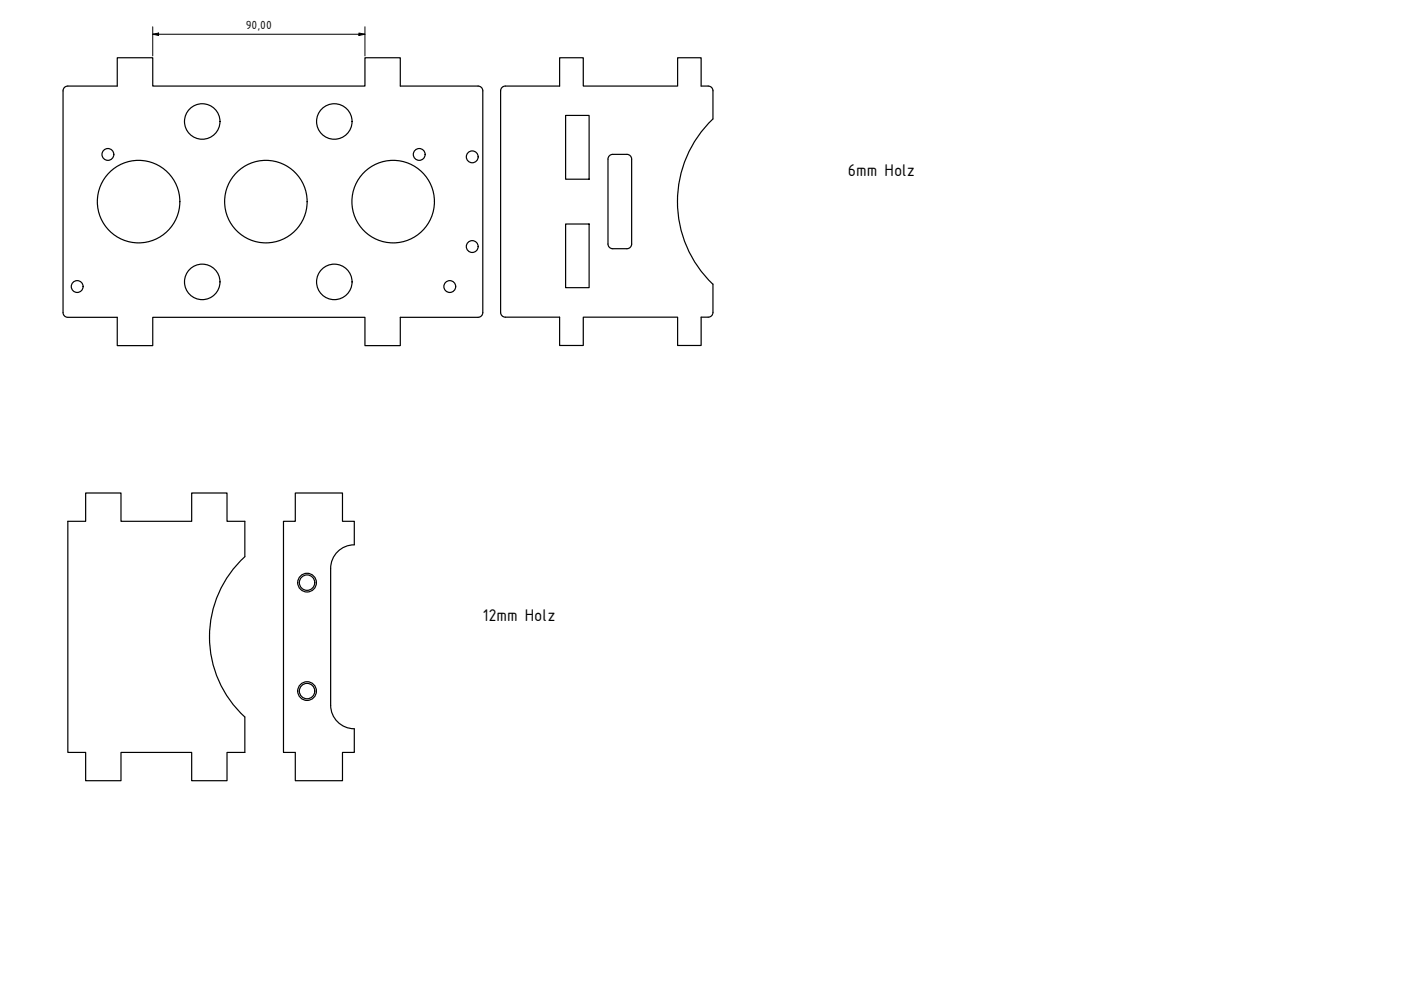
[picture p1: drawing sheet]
<svg xmlns="http://www.w3.org/2000/svg" width="594mm" height="420mm" viewBox="0 0 594 420" stroke-linecap="round" stroke-linejoin="round" font-family="sans-serif">
<defs><g id="words">
<g font-size="7.7">
<text x="359.5" y="74.5">6mm Holz</text>
<text x="204.6" y="263.4">12mm Holz</text>
</g>
<text font-size="5.4" x="104.2" y="12.2">90,00</text>
</g></defs>
<!-- layer: Sichtbar (ISO) -->
<g fill="none" stroke="#000" stroke-width=".51">
<path d="M202.7 36.5l1.4 .6 .6 1.4v94l-.6 1.4-1.4 .6M202.8 36.5h-33.1v-12h-15v12h-89.9v-12h-15.1v12h-21l-1 .3-.9 1.2-.1 94.5 .6 1.4 1.4 .6h21v12h15.1v-12h89.9v12h15v-12h33.1M214.3 36.5l-1.4 .6-.6 1.4v93.9M214.3 36.5h23v-12h10v12h40v-12h10v12l3.6 .1 .8 .5 .6 .9v12.5M239.8 48.9h10v27.1h-10zM302.3 50.5a48.4 48.4 0 0 0 0 70M257.8 67.5l.1 36.5 .5 .9 .9 .5 6.5 .1M265.8 65.4l-6.5 .1-1.2 .9-.3 1M265.8 65.4l1.5 .6 .5 1.4M267.8 67.5v36l-.5 1.4-1.5 .6M239.8 95h10v27h-10zM212.3 132.5l.6 1.4 1.4 .6"/>
<path d="M302.3 120.4v12M302.3 132.5l-.2 1-1.2 .9-3.6 .1v12h-10v-12h-40v12h-10v-12h-23M103.8 236v-15h-7.5v-12h-15v12h-30v-12h-15v12h-7.5v98h7.5v12h15v-12h30v12h15v-12h7.5v-15a46 46 0 0 1 0-68M140.2 241v58M140.2 241a10 10 0 0 1 10-10v-10h-5v-12h-20v12h-5v98h5v12h20v-12h5v-10a10 10 0 0 1-10-10"/>
<circle cx="85.8" cy="51.5" r="7.5"/>
<circle cx="141.8" cy="51.5" r="7.5"/>
<circle cx="45.8" cy="65.5" r="2.51"/>
<circle cx="177.8" cy="65.5" r="2.51"/>
<circle cx="200.2" cy="66.5" r="2.51"/>
<circle cx="58.8" cy="85.5" r="17.5"/>
<circle cx="112.7" cy="85.5" r="17.5"/>
<circle cx="166.7" cy="85.5" r="17.5"/>
<circle cx="85.8" cy="119.5" r="7.5"/>
<circle cx="141.8" cy="119.5" r="7.5"/>
<circle cx="200.2" cy="104.5" r="2.51"/>
<circle cx="32.7" cy="121.5" r="2.51"/>
<circle cx="190.7" cy="121.5" r="2.51"/>
<circle cx="130.2" cy="247" r="3.3"/>
<circle cx="130.2" cy="247" r="4"/>
<circle cx="130.2" cy="293" r="3.3"/>
<circle cx="130.2" cy="293" r="4"/>
</g>
<path d="M64.8 14.5l2.4-.5v1zM64.8 14.5h89.9M64.8 11.3v12.4M152.2 14l2.5 .5-2.5 .5zM154.7 11.3v12.4" fill="none" stroke="#000" stroke-width=".42"/>
<g fill="#000">
<path d="M64.8 14.5l2.4-.5v1z" fill-rule="evenodd"/>
<path d="M152.2 14l2.5 .5-2.5 .5z" fill-rule="evenodd"/>
</g>
<use href="#words"/>
</svg>
